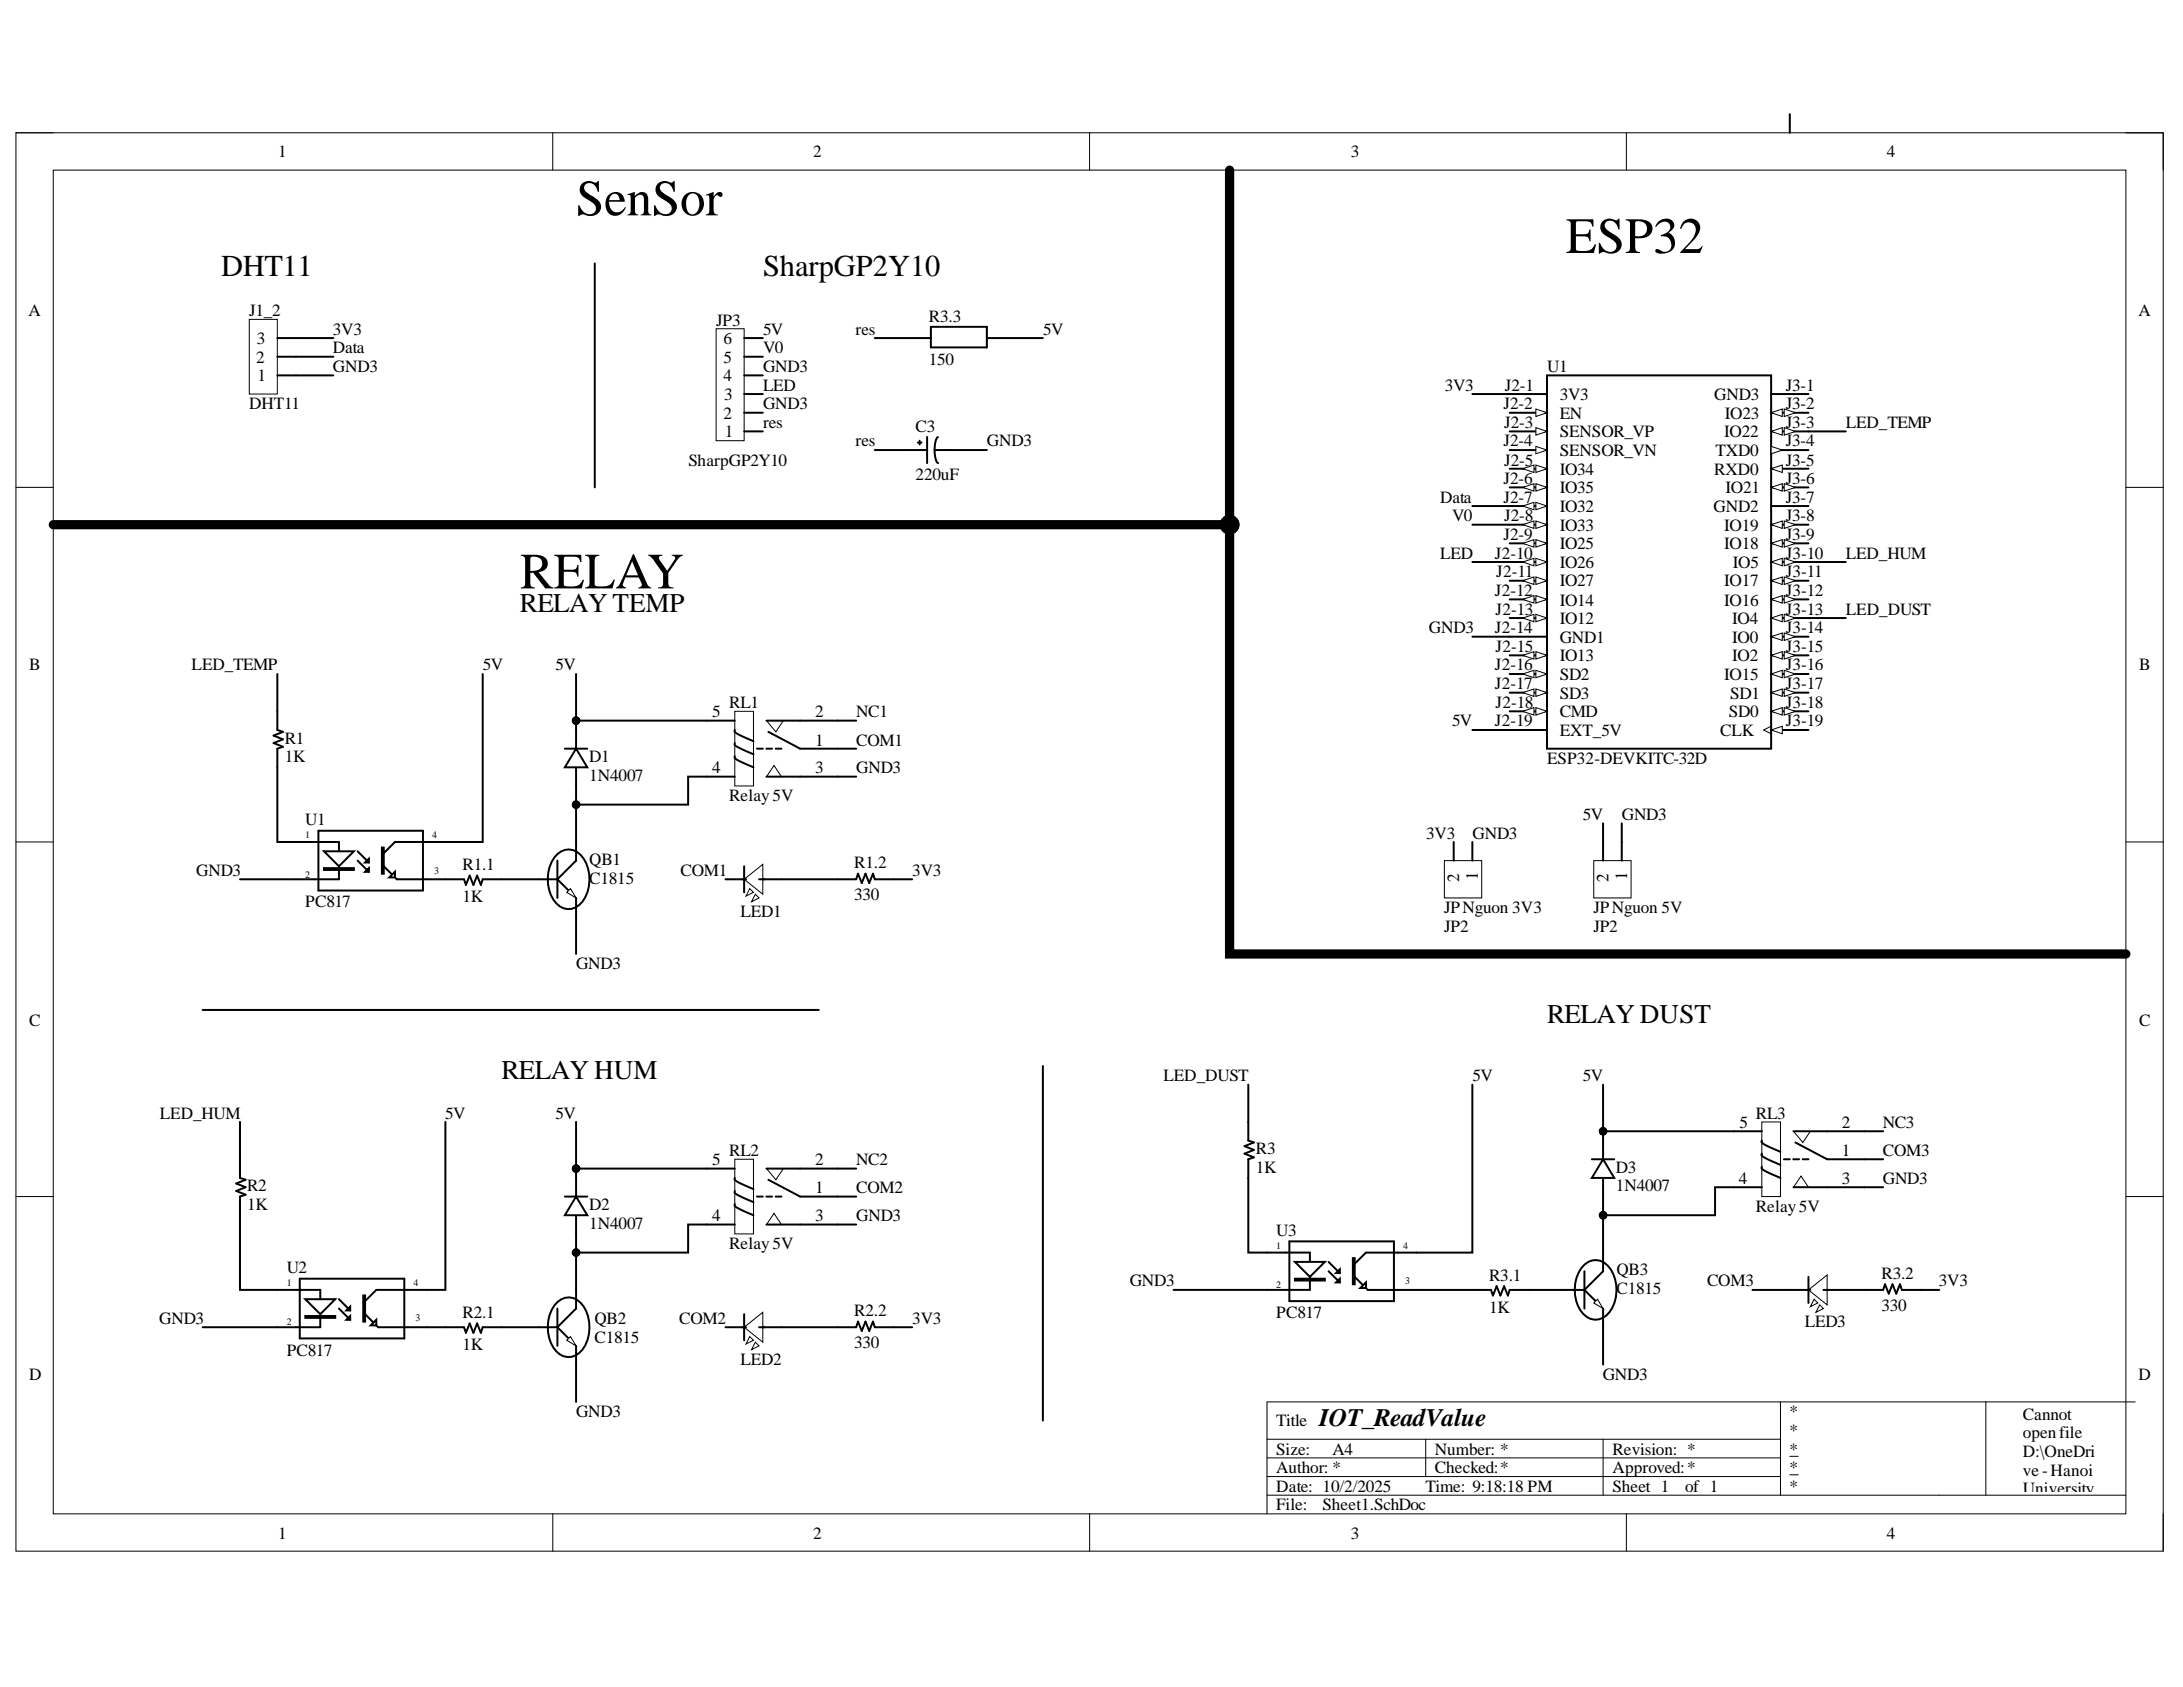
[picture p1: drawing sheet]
<svg xmlns="http://www.w3.org/2000/svg" width="279mm" height="216mm" viewBox="0 0 279 216" stroke-linecap="round" stroke-linejoin="round" font-family="sans-serif">
<defs><g id="words">
<g font-size="6.5">
<text x="73.7" y="27.6">SenSor</text>
<text x="200.4" y="32.4">ESP32</text>
<text x="66.5" y="75.3">RELAY</text>
</g>
<g font-size="3.9">
<text x="28.3" y="35.3">DHT11</text>
<text x="97.7" y="35.3">SharpGP2Y10</text>
</g>
<g font-size="3.5">
<text x="66.5" y="78.3">RELAY TEMP</text>
<text x="198" y="130.9">RELAY DUST</text>
<text x="64.2" y="138.1">RELAY HUM</text>
</g>
<text font-size="3.2" x="168.9" y="182.5">IOT_ReadValue</text>
<g font-size="2.2">
<text x="35.6" y="20.1">1</text>
<text x="104.1" y="20.1">2</text>
<text x="172.9" y="20.1">3</text>
<text x="241.5" y="20.1">4</text>
<text x="3.6" y="40.4">A</text>
<text x="31.9" y="40.4">J1_2</text>
<text x="91.7" y="41.7">JP3</text>
<text x="118.9" y="41.2">R3.3</text>
<text x="273.7" y="40.4">A</text>
<text x="32.8" y="46.4">2</text>
<text x="32.9" y="44">3</text>
<text x="42.6" y="42.9">3V3</text>
<text x="42.6" y="47.6">GND3</text>
<text x="42.6" y="45.2">Data</text>
<text x="92.6" y="46.4">5</text>
<text x="92.6" y="44">6</text>
<text x="97.7" y="47.6">GND3</text>
<text x="97.7" y="45.2">V0</text>
<text x="97.7" y="42.9">5V</text>
<text x="109.5" y="42.9">res</text>
<text x="118.9" y="46.7">150</text>
<text x="133.5" y="42.9">5V</text>
<text x="198" y="47.6">U1</text>
<text x="31.9" y="52.4">DHT11</text>
<text x="33" y="48.8">1</text>
<text x="92.6" y="53.6">2</text>
<text x="92.6" y="48.8">4</text>
<text x="92.7" y="51.2">3</text>
<text x="97.7" y="52.4">GND3</text>
<text x="97.7" y="50">LED</text>
<text x="184.9" y="50">3V3</text>
<text x="192.4" y="52.4">J2-2</text>
<text x="192.6" y="50">J2-1</text>
<text x="199.6" y="51.2">3V3</text>
<text x="199.6" y="53.6">EN</text>
<text x="219.4" y="51.2">GND3</text>
<text x="220.8" y="53.6">IO23</text>
<text x="228.5" y="50">J3-1</text>
<text x="228.5" y="52.4">J3-2</text>
<text x="88.1" y="59.6">SharpGP2Y10</text>
<text x="92.8" y="56">1</text>
<text x="97.7" y="54.8">res</text>
<text x="109.5" y="57.1">res</text>
<text x="117.2" y="55.3">C3</text>
<text x="126.3" y="57.1">GND3</text>
<text x="192.4" y="57.1">J2-4</text>
<text x="192.5" y="54.8">J2-3</text>
<text x="192.5" y="59.6">J2-5</text>
<text x="199.6" y="56">SENSOR_VP</text>
<text x="199.6" y="58.3">SENSOR_VN</text>
<text x="219.6" y="58.3">TXD0</text>
<text x="220.7" y="56">IO22</text>
<text x="228.5" y="54.8">J3-3</text>
<text x="228.5" y="57.1">J3-4</text>
<text x="228.5" y="59.6">J3-5</text>
<text x="236.2" y="54.8">LED_TEMP</text>
<text x="117.2" y="61.4">220uF</text>
<text x="184.3" y="64.3">Data</text>
<text x="192.4" y="62">J2-6</text>
<text x="192.4" y="64.3">J2-7</text>
<text x="199.6" y="60.8">IO34</text>
<text x="199.6" y="63.1">IO35</text>
<text x="199.6" y="65.5">IO32</text>
<text x="219.3" y="65.5">GND2</text>
<text x="219.4" y="60.8">RXD0</text>
<text x="220.9" y="63.1">IO21</text>
<text x="228.5" y="62">J3-6</text>
<text x="228.5" y="64.3">J3-7</text>
<text x="184.3" y="71.5">LED</text>
<text x="185.8" y="66.7">V0</text>
<text x="191.3" y="71.5">J2-10</text>
<text x="192.4" y="69.1">J2-9</text>
<text x="192.5" y="66.7">J2-8</text>
<text x="199.6" y="68">IO33</text>
<text x="199.6" y="70.3">IO25</text>
<text x="220.7" y="68">IO19</text>
<text x="220.7" y="70.3">IO18</text>
<text x="228.5" y="66.7">J3-8</text>
<text x="228.5" y="69.1">J3-9</text>
<text x="228.5" y="71.5">J3-10</text>
<text x="236.2" y="71.5">LED_HUM</text>
<text x="191.3" y="76.2">J2-12</text>
<text x="191.5" y="73.9">J2-11</text>
<text x="199.6" y="72.7">IO26</text>
<text x="199.6" y="75.1">IO27</text>
<text x="199.6" y="77.5">IO14</text>
<text x="220.7" y="75.1">IO17</text>
<text x="220.7" y="77.5">IO16</text>
<text x="221.8" y="72.7">IO5</text>
<text x="228.5" y="73.9">J3-11</text>
<text x="228.5" y="76.2">J3-12</text>
<text x="182.9" y="81.1">GND3</text>
<text x="191.3" y="81.1">J2-14</text>
<text x="191.4" y="78.7">J2-13</text>
<text x="191.4" y="83.4">J2-15</text>
<text x="199.6" y="79.9">IO12</text>
<text x="199.6" y="82.2">GND1</text>
<text x="221.7" y="79.9">IO4</text>
<text x="221.7" y="82.2">IO0</text>
<text x="228.5" y="78.7">J3-13</text>
<text x="228.5" y="81.1">J3-14</text>
<text x="228.5" y="83.4">J3-15</text>
<text x="236.2" y="78.7">LED_DUST</text>
<text x="3.7" y="85.8">B</text>
<text x="24.5" y="85.8">LED_TEMP</text>
<text x="61.8" y="85.8">5V</text>
<text x="71.1" y="85.8">5V</text>
<text x="191.3" y="85.8">J2-16</text>
<text x="191.3" y="88.2">J2-17</text>
<text x="199.6" y="84.6">IO13</text>
<text x="199.6" y="87.1">SD2</text>
<text x="199.6" y="89.4">SD3</text>
<text x="220.7" y="87.1">IO15</text>
<text x="221.4" y="89.4">SD1</text>
<text x="221.7" y="84.6">IO2</text>
<text x="228.5" y="85.8">J3-16</text>
<text x="228.5" y="88.2">J3-17</text>
<text x="273.8" y="85.8">B</text>
<text x="36.4" y="95.2">R1</text>
<text x="91.1" y="91.8">5</text>
<text x="93.3" y="90.6">RL1</text>
<text x="104.3" y="95.4">1</text>
<text x="104.3" y="91.8">2</text>
<text x="109.6" y="91.8">NC1</text>
<text x="109.6" y="95.4">COM1</text>
<text x="185.8" y="93">5V</text>
<text x="191.3" y="93">J2-19</text>
<text x="191.4" y="90.6">J2-18</text>
<text x="199.6" y="91.8">CMD</text>
<text x="199.6" y="94.1">EXT_5V</text>
<text x="220.2" y="94.1">CLK</text>
<text x="221.3" y="91.8">SD0</text>
<text x="228.5" y="90.6">J3-18</text>
<text x="228.5" y="93">J3-19</text>
<text x="36.4" y="97.5">1K</text>
<text x="75.4" y="97.5">D1</text>
<text x="75.4" y="99.9">1N4007</text>
<text x="91.1" y="99">4</text>
<text x="104.3" y="99">3</text>
<text x="109.6" y="99">GND3</text>
<text x="198" y="97.8">ESP32-DEVKITC-32D</text>
<text x="39.1" y="105.6">U1</text>
<text x="93.3" y="102.5">Relay5V</text>
<text x="182.5" y="107.3">3V3</text>
<text x="188.5" y="107.3">GND3</text>
<text x="202.6" y="105">5V</text>
<text x="207.6" y="105">GND3</text>
<text x="25.1" y="112.1">GND3</text>
<text x="59.2" y="111.4">R1.1</text>
<text x="75.4" y="110.7">QB1</text>
<text x="75.4" y="113.1">C1815</text>
<text x="87.1" y="112.1">COM1</text>
<text x="109.3" y="111.1">R1.2</text>
<text x="116.8" y="112.1">3V3</text>
<text x="186.8" y="112.8" transform="rotate(-90 186.8 112.8)">2</text>
<text x="189.1" y="112.7" transform="rotate(-90 189.1 112.7)">1</text>
<text x="205.9" y="112.8" transform="rotate(-90 205.9 112.8)">2</text>
<text x="208.3" y="112.7" transform="rotate(-90 208.3 112.7)">1</text>
<text x="39.1" y="116.1">PC817</text>
<text x="59.2" y="115.4">1K</text>
<text x="94.8" y="117.4">LED1</text>
<text x="109.3" y="115.2">330</text>
<text x="184.8" y="116.9">JPNguon 3V3</text>
<text x="184.8" y="119.2">JP2</text>
<text x="203.9" y="116.9">JPNguon 5V</text>
<text x="203.9" y="119.2">JP2</text>
<text x="73.7" y="124.1">GND3</text>
<text x="3.7" y="131.2">C</text>
<text x="273.8" y="131.2">C</text>
<text x="20.5" y="143.2">LED_HUM</text>
<text x="57" y="143.2">5V</text>
<text x="71.1" y="143.2">5V</text>
<text x="148.9" y="138.3">LED_DUST</text>
<text x="188.5" y="138.3">5V</text>
<text x="202.6" y="138.3">5V</text>
<text x="224.7" y="143.2">RL3</text>
<text x="91.1" y="149.1">5</text>
<text x="93.3" y="147.9">RL2</text>
<text x="104.3" y="149.1">2</text>
<text x="109.6" y="149.1">NC2</text>
<text x="160.7" y="147.7">R3</text>
<text x="222.6" y="144.3">5</text>
<text x="235.7" y="147.9">1</text>
<text x="235.7" y="144.3">2</text>
<text x="241" y="144.3">NC3</text>
<text x="241" y="147.9">COM3</text>
<text x="31.6" y="152.5">R2</text>
<text x="31.6" y="154.8">1K</text>
<text x="75.4" y="154.8">D2</text>
<text x="104.3" y="152.7">1</text>
<text x="109.6" y="152.7">COM2</text>
<text x="160.7" y="150.1">1K</text>
<text x="206.8" y="150.1">D3</text>
<text x="206.8" y="152.5">1N4007</text>
<text x="222.5" y="151.5">4</text>
<text x="224.7" y="155.1">Relay5V</text>
<text x="235.7" y="151.5">3</text>
<text x="241" y="151.5">GND3</text>
<text x="75.4" y="157.3">1N4007</text>
<text x="91.1" y="156.3">4</text>
<text x="93.3" y="159.9">Relay5V</text>
<text x="104.3" y="156.3">3</text>
<text x="109.6" y="156.3">GND3</text>
<text x="163.4" y="158.2">U3</text>
<text x="36.7" y="162.9">U2</text>
<text x="144.6" y="164.6">GND3</text>
<text x="190.6" y="164">R3.1</text>
<text x="206.9" y="163.2">QB3</text>
<text x="206.9" y="165.6">C1815</text>
<text x="218.5" y="164.6">COM3</text>
<text x="240.8" y="163.7">R3.2</text>
<text x="240.8" y="167.8">330</text>
<text x="248.2" y="164.6">3V3</text>
<text x="20.4" y="169.4">GND3</text>
<text x="36.7" y="173.5">PC817</text>
<text x="59.2" y="168.7">R2.1</text>
<text x="59.2" y="172.7">1K</text>
<text x="76.1" y="169.4">QB2</text>
<text x="76.1" y="171.8">C1815</text>
<text x="86.9" y="169.4">COM2</text>
<text x="109.3" y="168.4">R2.2</text>
<text x="109.3" y="172.5">330</text>
<text x="116.8" y="169.4">3V3</text>
<text x="163.4" y="168.7">PC817</text>
<text x="190.6" y="168">1K</text>
<text x="231" y="169.9">LED3</text>
<text x="3.7" y="176.6">D</text>
<text x="94.8" y="174.7">LED2</text>
<text x="205.1" y="176.6">GND3</text>
<text x="273.7" y="176.6">D</text>
<text x="73.7" y="181.4">GND3</text>
<text x="163.4" y="182.5">Title</text>
<text x="229.1" y="181.4">*</text>
<text x="229.1" y="183.7">*</text>
<text x="258.9" y="181.7">Cannot</text>
<text x="258.9" y="184.1">openfile</text>
<text x="163.4" y="186.2">Size:</text>
<text x="163.4" y="190.9">Date: 10/2/2025</text>
<text x="163.4" y="188.5">Author: *</text>
<text x="170.5" y="186.2">A4</text>
<text x="182.5" y="190.9">Time: 9:18:18 PM</text>
<text x="183.6" y="186.2">Number: *</text>
<text x="183.6" y="188.5">Checked:*</text>
<text x="206.4" y="186.2">Revision: *</text>
<text x="206.4" y="190.9">Sheet 1</text>
<text x="206.4" y="188.5">Approved:*</text>
<text x="215.7" y="190.9">of 1</text>
<text x="229.1" y="188.5">*</text>
<text x="229.1" y="190.9">*</text>
<text x="229.1" y="186.2">*</text>
<text x="258.9" y="186.4">D:\OneDri</text>
<text x="258.9" y="188.9">ve-Hanoi</text>
<text x="258.9" y="191.2">University</text>
<text x="35.6" y="196.9">1</text>
<text x="104.1" y="196.9">2</text>
<text x="163.4" y="193.3">File:</text>
<text x="169.3" y="193.3">Sheet1.SchDoc</text>
<text x="172.9" y="196.9">3</text>
<text x="241.5" y="196.9">4</text>
<text x="258.9" y="193.6">ofScience</text>
<text x="258.9" y="198.4">Technolog</text>
</g>
<g font-size="1.3">
<text x="39.1" y="107.2">1</text>
<text x="55.3" y="107.2">4</text>
<text x="39.1" y="112.3">2</text>
<text x="55.6" y="111.8">3</text>
<text x="163.4" y="159.8">1</text>
<text x="179.6" y="159.8">4</text>
<text x="36.7" y="164.6">1</text>
<text x="52.9" y="164.6">4</text>
<text x="163.4" y="164.8">2</text>
<text x="179.8" y="164.4">3</text>
<text x="36.7" y="169.6">2</text>
<text x="53.2" y="169.1">3</text>
</g>
</g></defs>
<path d="M2 17h274.9v181.5h-274.9z" fill="none" stroke="#000" stroke-width=".13"/>
<path d="M6.8 21.8h265.3v171.9h-265.3z" fill-rule="evenodd" fill="#fff"/>
<g fill="none" stroke="#000" stroke-width=".13">
<path d="M2 17h4.8M70.7 17v4.8M139.5 17v4.8M208.2 17v4.8M272.1 17h4.8v4.8M6.8 21.8h265.3v171.9h-265.3zM2 62.4h4.8M272.1 62.4h4.8M2 107.8h4.8M272.1 107.8h4.8M2 153.1h4.8M272.1 153.1h4.8"/>
<path d="M227.9 179.4v12M254.2 179.4v12M273.3 179.4h-111.1v14.3M70.7 193.7v4.8M139.5 193.7v4.8M162.2 184.2h65.7M162.2 191.4h109.9M162.2 189h65.7M162.2 186.6h65.7M182.5 184.2v4.8M205.2 184.2v7.2M208.2 193.7v4.8"/>
<path d="M229.1 188.7h1.1M229.1 186.4h1.1M276.9 193.7v4.8"/>
</g>
<path d="M198 48h28.7v47.8h-28.7z" fill-rule="evenodd" fill="#fff"/>
<path d="M193.2 50.4h4.8M193.2 52.8h4.8M198 48h28.7v47.8h-28.7z" fill="none" stroke="#000" stroke-width=".25"/>
<path d="M196.6 52.3l1.4 .5-1.4 .5z" fill="#fff"/>
<path d="M196.6 52.3l1.4 .5-1.4 .5z" fill="none" stroke="#000" stroke-width=".13"/>
<path d="M193.2 55.2h4.8" fill="none" stroke="#000" stroke-width=".25"/>
<path d="M196.6 54.7l1.4 .5-1.4 .5z" fill="#fff"/>
<path d="M196.6 54.7l1.4 .5-1.4 .5z" fill="none" stroke="#000" stroke-width=".13"/>
<path d="M193.2 57.6h4.8" fill="none" stroke="#000" stroke-width=".25"/>
<path d="M196.6 57.1l1.4 .5-1.4 .5z" fill="#fff"/>
<path d="M196.6 57.1l1.4 .5-1.4 .5z" fill="none" stroke="#000" stroke-width=".13"/>
<path d="M193.2 60h4.8" fill="none" stroke="#000" stroke-width=".25"/>
<path d="M196.6 59.5l1.4 .5-1.4 .5z" fill="#fff"/>
<path d="M196.6 59.5l1.4 .5-1.4 .5z" fill="none" stroke="#000" stroke-width=".13"/>
<path d="M194.9 60l1.4-.5v1z" fill="#fff"/>
<path d="M194.9 60l1.4-.5v1z" fill="none" stroke="#000" stroke-width=".13"/>
<path d="M193.2 62.4h4.8" fill="none" stroke="#000" stroke-width=".25"/>
<path d="M196.6 61.9l1.4 .5-1.4 .5z" fill="#fff"/>
<path d="M196.6 61.9l1.4 .5-1.4 .5z" fill="none" stroke="#000" stroke-width=".13"/>
<path d="M194.9 62.4l1.4-.5v1z" fill="#fff"/>
<path d="M194.9 62.4l1.4-.5v1z" fill="none" stroke="#000" stroke-width=".13"/>
<path d="M193.2 64.8h4.8" fill="none" stroke="#000" stroke-width=".25"/>
<path d="M196.6 64.3l1.4 .5-1.4 .4z" fill="#fff"/>
<path d="M196.6 64.3l1.4 .5-1.4 .4z" fill="none" stroke="#000" stroke-width=".13"/>
<path d="M194.9 64.8l1.4-.5v.9z" fill="#fff"/>
<path d="M194.9 64.8l1.4-.5v.9z" fill="none" stroke="#000" stroke-width=".13"/>
<path d="M193.2 67.1h4.8" fill="none" stroke="#000" stroke-width=".25"/>
<path d="M196.6 66.7l1.4 .4-1.4 .5z" fill="#fff"/>
<path d="M196.6 66.7l1.4 .4-1.4 .5z" fill="none" stroke="#000" stroke-width=".13"/>
<path d="M194.9 67.1l1.4-.4v.9z" fill="#fff"/>
<path d="M194.9 67.1l1.4-.4v.9z" fill="none" stroke="#000" stroke-width=".13"/>
<path d="M193.2 69.5h4.8" fill="none" stroke="#000" stroke-width=".25"/>
<path d="M196.6 69.1l1.4 .4-1.4 .5z" fill="#fff"/>
<path d="M196.6 69.1l1.4 .4-1.4 .5z" fill="none" stroke="#000" stroke-width=".13"/>
<path d="M194.9 69.5l1.4-.4v.9z" fill="#fff"/>
<path d="M194.9 69.5l1.4-.4v.9z" fill="none" stroke="#000" stroke-width=".13"/>
<path d="M193.2 71.9h4.8" fill="none" stroke="#000" stroke-width=".25"/>
<path d="M196.6 71.4l1.4 .5-1.4 .5z" fill="#fff"/>
<path d="M196.6 71.4l1.4 .5-1.4 .5z" fill="none" stroke="#000" stroke-width=".13"/>
<path d="M194.9 71.9l1.4-.5v1z" fill="#fff"/>
<path d="M194.9 71.9l1.4-.5v1z" fill="none" stroke="#000" stroke-width=".13"/>
<path d="M193.2 74.3h4.8" fill="none" stroke="#000" stroke-width=".25"/>
<path d="M196.6 73.8l1.4 .5-1.4 .5z" fill="#fff"/>
<path d="M196.6 73.8l1.4 .5-1.4 .5z" fill="none" stroke="#000" stroke-width=".13"/>
<path d="M194.9 74.3l1.4-.5v1z" fill="#fff"/>
<path d="M194.9 74.3l1.4-.5v1z" fill="none" stroke="#000" stroke-width=".13"/>
<path d="M193.2 76.7h4.8" fill="none" stroke="#000" stroke-width=".25"/>
<path d="M196.6 76.2l1.4 .5-1.4 .5z" fill="#fff"/>
<path d="M196.6 76.2l1.4 .5-1.4 .5z" fill="none" stroke="#000" stroke-width=".13"/>
<path d="M194.9 76.7l1.4-.5v1z" fill="#fff"/>
<path d="M194.9 76.7l1.4-.5v1z" fill="none" stroke="#000" stroke-width=".13"/>
<path d="M193.2 79.1h4.8" fill="none" stroke="#000" stroke-width=".25"/>
<path d="M196.6 78.6l1.4 .5-1.4 .5z" fill="#fff"/>
<path d="M196.6 78.6l1.4 .5-1.4 .5z" fill="none" stroke="#000" stroke-width=".13"/>
<path d="M194.9 79.1l1.4-.5v1z" fill="#fff"/>
<path d="M194.9 79.1l1.4-.5v1z" fill="none" stroke="#000" stroke-width=".13"/>
<path d="M193.2 81.5h4.8M193.2 83.9h4.8" fill="none" stroke="#000" stroke-width=".25"/>
<path d="M196.6 83.4l1.4 .5-1.4 .4z" fill="#fff"/>
<path d="M196.6 83.4l1.4 .5-1.4 .4z" fill="none" stroke="#000" stroke-width=".13"/>
<path d="M194.9 83.9l1.4-.5v.9z" fill="#fff"/>
<path d="M194.9 83.9l1.4-.5v.9z" fill="none" stroke="#000" stroke-width=".13"/>
<path d="M193.2 86.3h4.8" fill="none" stroke="#000" stroke-width=".25"/>
<path d="M196.6 85.8l1.4 .5-1.4 .4z" fill="#fff"/>
<path d="M196.6 85.8l1.4 .5-1.4 .4z" fill="none" stroke="#000" stroke-width=".13"/>
<path d="M194.9 86.3l1.4-.5v.9z" fill="#fff"/>
<path d="M194.9 86.3l1.4-.5v.9z" fill="none" stroke="#000" stroke-width=".13"/>
<path d="M193.2 88.6h4.8" fill="none" stroke="#000" stroke-width=".25"/>
<path d="M196.6 88.2l1.4 .4-1.4 .5z" fill="#fff"/>
<path d="M196.6 88.2l1.4 .4-1.4 .5z" fill="none" stroke="#000" stroke-width=".13"/>
<path d="M194.9 88.6l1.4-.4v.9z" fill="#fff"/>
<path d="M194.9 88.6l1.4-.4v.9z" fill="none" stroke="#000" stroke-width=".13"/>
<path d="M193.2 91h4.8" fill="none" stroke="#000" stroke-width=".25"/>
<path d="M196.6 90.6l1.4 .4-1.4 .5z" fill="#fff"/>
<path d="M196.6 90.6l1.4 .4-1.4 .5z" fill="none" stroke="#000" stroke-width=".13"/>
<path d="M194.9 91l1.4-.4v.9z" fill="#fff"/>
<path d="M194.9 91l1.4-.4v.9z" fill="none" stroke="#000" stroke-width=".13"/>
<path d="M226.7 50.4h4.8M226.7 52.8h4.8M193.2 93.4h4.8" fill="none" stroke="#000" stroke-width=".25"/>
<path d="M226.7 52.8l1.4-.5v1z" fill="#fff"/>
<path d="M226.7 52.8l1.4-.5v1z" fill="none" stroke="#000" stroke-width=".13"/>
<path d="M228.4 52.3l1.4 .5-1.4 .5z" fill="#fff"/>
<path d="M228.4 52.3l1.4 .5-1.4 .5z" fill="none" stroke="#000" stroke-width=".13"/>
<path d="M226.7 55.2h4.8" fill="none" stroke="#000" stroke-width=".25"/>
<path d="M226.7 55.2l1.4-.5v1z" fill="#fff"/>
<path d="M226.7 55.2l1.4-.5v1z" fill="none" stroke="#000" stroke-width=".13"/>
<path d="M228.4 54.7l1.4 .5-1.4 .5z" fill="#fff"/>
<path d="M228.4 54.7l1.4 .5-1.4 .5z" fill="none" stroke="#000" stroke-width=".13"/>
<path d="M226.7 57.6h4.8" fill="none" stroke="#000" stroke-width=".25"/>
<path d="M226.7 57.1l1.4 .5-1.4 .5z" fill="#fff"/>
<path d="M226.7 57.1l1.4 .5-1.4 .5z" fill="none" stroke="#000" stroke-width=".13"/>
<path d="M226.7 60h4.8" fill="none" stroke="#000" stroke-width=".25"/>
<path d="M226.7 60l1.4-.5v1z" fill="#fff"/>
<path d="M226.7 60l1.4-.5v1z" fill="none" stroke="#000" stroke-width=".13"/>
<path d="M226.7 62.4h4.8" fill="none" stroke="#000" stroke-width=".25"/>
<path d="M226.7 62.4l1.4-.5v1z" fill="#fff"/>
<path d="M226.7 62.4l1.4-.5v1z" fill="none" stroke="#000" stroke-width=".13"/>
<path d="M228.4 61.9l1.4 .5-1.4 .5z" fill="#fff"/>
<path d="M228.4 61.9l1.4 .5-1.4 .5z" fill="none" stroke="#000" stroke-width=".13"/>
<path d="M226.7 64.8h4.8M226.7 67.1h4.8" fill="none" stroke="#000" stroke-width=".25"/>
<path d="M226.7 67.1l1.4-.4v.9z" fill="#fff"/>
<path d="M226.7 67.1l1.4-.4v.9z" fill="none" stroke="#000" stroke-width=".13"/>
<path d="M228.4 66.7l1.4 .4-1.4 .5z" fill="#fff"/>
<path d="M228.4 66.7l1.4 .4-1.4 .5z" fill="none" stroke="#000" stroke-width=".13"/>
<path d="M226.7 69.5h4.8" fill="none" stroke="#000" stroke-width=".25"/>
<path d="M226.7 69.5l1.4-.4v.9z" fill="#fff"/>
<path d="M226.7 69.5l1.4-.4v.9z" fill="none" stroke="#000" stroke-width=".13"/>
<path d="M228.4 69.1l1.4 .4-1.4 .5z" fill="#fff"/>
<path d="M228.4 69.1l1.4 .4-1.4 .5z" fill="none" stroke="#000" stroke-width=".13"/>
<path d="M226.7 71.9h4.8" fill="none" stroke="#000" stroke-width=".25"/>
<path d="M226.7 71.9l1.4-.5v1z" fill="#fff"/>
<path d="M226.7 71.9l1.4-.5v1z" fill="none" stroke="#000" stroke-width=".13"/>
<path d="M228.4 71.4l1.4 .5-1.4 .5z" fill="#fff"/>
<path d="M228.4 71.4l1.4 .5-1.4 .5z" fill="none" stroke="#000" stroke-width=".13"/>
<path d="M226.7 74.3h4.8" fill="none" stroke="#000" stroke-width=".25"/>
<path d="M226.7 74.3l1.4-.5v1z" fill="#fff"/>
<path d="M226.7 74.3l1.4-.5v1z" fill="none" stroke="#000" stroke-width=".13"/>
<path d="M228.4 73.8l1.4 .5-1.4 .5z" fill="#fff"/>
<path d="M228.4 73.8l1.4 .5-1.4 .5z" fill="none" stroke="#000" stroke-width=".13"/>
<path d="M226.7 76.7h4.8" fill="none" stroke="#000" stroke-width=".25"/>
<path d="M226.7 76.7l1.4-.5v1z" fill="#fff"/>
<path d="M226.7 76.7l1.4-.5v1z" fill="none" stroke="#000" stroke-width=".13"/>
<path d="M228.4 76.2l1.4 .5-1.4 .5z" fill="#fff"/>
<path d="M228.4 76.2l1.4 .5-1.4 .5z" fill="none" stroke="#000" stroke-width=".13"/>
<path d="M226.7 79.1h4.8" fill="none" stroke="#000" stroke-width=".25"/>
<path d="M226.7 79.1l1.4-.5v1z" fill="#fff"/>
<path d="M226.7 79.1l1.4-.5v1z" fill="none" stroke="#000" stroke-width=".13"/>
<path d="M228.4 78.6l1.4 .5-1.4 .5z" fill="#fff"/>
<path d="M228.4 78.6l1.4 .5-1.4 .5z" fill="none" stroke="#000" stroke-width=".13"/>
<path d="M226.7 81.5h4.8" fill="none" stroke="#000" stroke-width=".25"/>
<path d="M226.7 81.5l1.4-.5v1z" fill="#fff"/>
<path d="M226.7 81.5l1.4-.5v1z" fill="none" stroke="#000" stroke-width=".13"/>
<path d="M228.4 81l1.4 .5-1.4 .5z" fill="#fff"/>
<path d="M228.4 81l1.4 .5-1.4 .5z" fill="none" stroke="#000" stroke-width=".13"/>
<path d="M226.7 83.9h4.8" fill="none" stroke="#000" stroke-width=".25"/>
<path d="M226.7 83.9l1.4-.5v.9z" fill="#fff"/>
<path d="M226.7 83.9l1.4-.5v.9z" fill="none" stroke="#000" stroke-width=".13"/>
<path d="M228.4 83.4l1.4 .5-1.4 .4z" fill="#fff"/>
<path d="M228.4 83.4l1.4 .5-1.4 .4z" fill="none" stroke="#000" stroke-width=".13"/>
<path d="M226.7 86.3h4.8" fill="none" stroke="#000" stroke-width=".25"/>
<path d="M226.7 86.3l1.4-.5v.9z" fill="#fff"/>
<path d="M226.7 86.3l1.4-.5v.9z" fill="none" stroke="#000" stroke-width=".13"/>
<path d="M228.4 85.8l1.4 .5-1.4 .4z" fill="#fff"/>
<path d="M228.4 85.8l1.4 .5-1.4 .4z" fill="none" stroke="#000" stroke-width=".13"/>
<path d="M226.7 88.6h4.8" fill="none" stroke="#000" stroke-width=".25"/>
<path d="M226.7 88.6l1.4-.4v.9z" fill="#fff"/>
<path d="M226.7 88.6l1.4-.4v.9z" fill="none" stroke="#000" stroke-width=".13"/>
<path d="M228.4 88.2l1.4 .4-1.4 .5z" fill="#fff"/>
<path d="M228.4 88.2l1.4 .4-1.4 .5z" fill="none" stroke="#000" stroke-width=".13"/>
<path d="M226.7 91h4.8" fill="none" stroke="#000" stroke-width=".25"/>
<path d="M226.7 91l1.4-.4v.9z" fill="#fff"/>
<path d="M226.7 91l1.4-.4v.9z" fill="none" stroke="#000" stroke-width=".13"/>
<path d="M228.4 90.6l1.4 .4-1.4 .5z" fill="#fff"/>
<path d="M228.4 90.6l1.4 .4-1.4 .5z" fill="none" stroke="#000" stroke-width=".13"/>
<path d="M226.7 93.4h4.8" fill="none" stroke="#000" stroke-width=".25"/>
<path d="M226.7 93.4l1.4-.5v1z" fill="#fff"/>
<path d="M226.7 93.4l1.4-.5v1zM226.7 92.9l-1 .5 1 .5" fill="none" stroke="#000" stroke-width=".13"/>
<path d="M31.9 40.9h3.6v9.5h-3.6z" fill-rule="evenodd" fill="#fff"/>
<path d="M31.9 40.9h3.6v9.5h-3.6z" fill="none" stroke="#000" stroke-width=".13"/>
<path d="M35.5 48h2.4M35.5 45.7h2.4M35.5 43.3h2.4M116.8 43.3h2.3M116.8 57.6h1.9M117.5 56.6h.4M117.7 56.4v.5M118.7 55.9v3.4M119.1 41.8h7.2v2.7h-7.2zM119.6 57.6h1.9M120 55.9a3.3 3.3 0 0 0-.2 2.9l.3 .5M126.3 43.3h2.4" fill="none" stroke="#000" stroke-width=".25"/>
<path d="M91.7 42.1h3.5v14.3h-3.5z" fill-rule="evenodd" fill="#fff"/>
<path d="M91.7 42.1h3.5v14.3h-3.5z" fill="none" stroke="#000" stroke-width=".13"/>
<path d="M95.2 55.2h2.4M95.2 52.8h2.4M95.2 50.4h2.4M95.2 48h2.4M95.2 45.7h2.4M95.2 43.3h2.4M35.5 91v2.4l.7 .3-1.2 .4 1.2 .5-1.2 .5 1.2 .5-.7 .2v2.4M71.3 110.1v4.8M73.7 110.1l-2.4 2.4 2 1.9" fill="none" stroke="#000" stroke-width=".25"/>
<path d="M72.5 114.2l.5-.5 .7 1.2z" fill="#fff"/>
<path d="M72.5 114.2l.5-.5 .7 1.2z" fill="none" stroke="#000" stroke-width=".13"/>
<path d="M73.7 93.4v2.4M73.7 98.2v2.4M69 112.5h2.3M73.7 107.8v2.3M73.7 114.9v2.4M75.3 113.7a4.8 4.8 0 0 0-1.2-4.5 2.13 2.13 0 0 0-3.3 .8 4.9 4.9 0 0 0 .6 5.8 2.09 2.09 0 0 0 3.2-.5l.4-.7 .3-.7" fill="none" stroke="#000" stroke-width=".25"/>
<path d="M73.7 95.8l1.5 2.4h-2.9z" fill="#fff"/>
<path d="M72.3 95.8h2.9M73.7 95.8l1.5 2.4h-2.9z" fill="none" stroke="#000" stroke-width=".25"/>
<path d="M94 91h2.4v9.6h-2.4z" fill-rule="evenodd" fill="#fff"/>
<path d="M94 91h2.4v9.6h-2.4z" fill="none" stroke="#000" stroke-width=".13"/>
<path d="M90.5 92.2h3.5M90.5 99.4h3.5M94 95.1a.33 .33 0 0 0 .3 .5l2.1 .9M94 96.8a.32 .32 0 0 0 .3 .4l2.1 1M94 93.4a.32 .32 0 0 0 .3 .5l2.1 1M102.4 95.8h4.8M102.4 92.2h4.8M102.4 99.4h4.8" fill="none" stroke="#000" stroke-width=".25"/>
<path d="M98.1 92.2h2.2l-1 1.5z" fill="#fff"/>
<path d="M98.1 92.2h2.2l-1 1.5z" fill="none" stroke="#000" stroke-width=".13"/>
<path d="M99.1 98l.9 1.4h-1.9z" fill="#fff"/>
<path d="M99.1 98l.9 1.4h-1.9z" fill="none" stroke="#000" stroke-width=".13"/>
<path d="M96.9 95.8h.7M98.1 95.8h.7M98.1 99.4h4.3M98.1 92.2h4.3M98.3 93.7l4.1 2.1M99.3 95.8h.7M57 112.5h2.4l.2 .7 .5-1.1 .5 1.1 .5-1.1 .4 1.1 .3-.7h2.4" fill="none" stroke="#000" stroke-width=".25"/>
<path d="M96.7 114.4l.5 .5-1 .5z" fill="#fff"/>
<path d="M96.7 114.4l.5 .5-1 .5z" fill="none" stroke="#000" stroke-width=".13"/>
<path d="M96 113.7l.4 .5-.9 .5z" fill="#fff"/>
<path d="M96 113.7l.4 .5-.9 .5z" fill="none" stroke="#000" stroke-width=".13"/>
<path d="M95.2 112.5l2.4-1.9v3.8z" fill="#fff"/>
<path d="M95.2 112.5l2.4-1.9v3.8z" fill="none" stroke="#000" stroke-width=".13"/>
<path d="M92.8 112.5h2.7M95.2 110.9v3.3M97.2 112.5h2.8M107.2 112.5h2.4l.2-.7 .5 1.2 .5-1.2 .5 1.2 .4-1.2 .3 .7h2.4M159.8 143.6v2.4l.7 .2-1.2 .5 1.2 .5-1.2 .4 1.2 .5-.7 .3v2.3M202.8 162.7v4.8M205.2 162.7l-2.4 2.4 1.9 1.9" fill="none" stroke="#000" stroke-width=".25"/>
<path d="M204 166.8l.5-.5 .7 1.2z" fill="#fff"/>
<path d="M204 166.8l.5-.5 .7 1.2z" fill="none" stroke="#000" stroke-width=".13"/>
<path d="M205.2 146v2.4M205.2 150.7v2.4M200.4 165.1h2.4M205.2 160.3v2.4M205.2 167.5v2.4M206.8 166.3a4.8 4.8 0 0 0-1.2-4.5 2.13 2.13 0 0 0-3.4 .8 4.9 4.9 0 0 0 .7 5.8 2.09 2.09 0 0 0 3.2-.6l.3-.6 .3-.8" fill="none" stroke="#000" stroke-width=".25"/>
<path d="M205.2 148.4l1.4 2.3h-2.9z" fill="#fff"/>
<path d="M203.7 148.4h2.9M205.2 148.4l1.4 2.3h-2.9z" fill="none" stroke="#000" stroke-width=".25"/>
<path d="M225.5 143.6h2.4v9.5h-2.4z" fill-rule="evenodd" fill="#fff"/>
<path d="M225.5 143.6h2.4v9.5h-2.4z" fill="none" stroke="#000" stroke-width=".13"/>
<path d="M221.9 144.8h3.6M221.9 151.9h3.6M225.5 147.6v.1a.33 .33 0 0 0 .3 .4l2.1 1M225.5 149.3a.32 .32 0 0 0 .3 .5l2.1 .9M225.5 146a.33 .33 0 0 0 .3 .4l2.1 1M233.9 148.4h4.7M233.9 144.8h4.7M233.9 151.9h4.7" fill="none" stroke="#000" stroke-width=".25"/>
<path d="M229.6 144.8h2.1l-1 1.4z" fill="#fff"/>
<path d="M229.6 144.8h2.1l-1 1.4z" fill="none" stroke="#000" stroke-width=".13"/>
<path d="M230.5 150.5l1 1.4h-1.9z" fill="#fff"/>
<path d="M230.5 150.5l1 1.4h-1.9z" fill="none" stroke="#000" stroke-width=".13"/>
<path d="M228.3 148.4h.8M229.5 148.4h.8M229.6 151.9h4.3M229.6 144.8h4.3M229.8 146.2l4.1 2.2M230.7 148.4h.8M188.4 165.1h2.4l.3 .7 .5-1.2 .4 1.2 .5-1.2 .5 1.2 .2-.7h2.4" fill="none" stroke="#000" stroke-width=".25"/>
<path d="M232.9 167l.5 .5-1 .4z" fill="#fff"/>
<path d="M232.9 167l.5 .5-1 .4z" fill="none" stroke="#000" stroke-width=".13"/>
<path d="M232.2 166.3l.5 .5-1 .4z" fill="#fff"/>
<path d="M232.2 166.3l.5 .5-1 .4z" fill="none" stroke="#000" stroke-width=".13"/>
<path d="M231.5 165.1l2.4-1.9v3.8z" fill="#fff"/>
<path d="M231.5 165.1l2.4-1.9v3.8z" fill="none" stroke="#000" stroke-width=".13"/>
<path d="M30.7 148.4v2.3l.7 .3-1.2 .5 1.2 .4-1.2 .5 1.2 .5-.7 .2v2.4M71.3 167.5v4.7M73.7 167.5l-2.4 2.4 2 1.9M229.1 165.1h2.6M231.5 163.4v3.4M233.4 165.1h2.8M238.6 165.1h2.4l.3-.7 .4 1.2 .5-1.2 .5 1.2 .5-1.2 .2 .7h2.4" fill="none" stroke="#000" stroke-width=".25"/>
<path d="M72.5 171.5l.5-.4 .7 1.1z" fill="#fff"/>
<path d="M72.5 171.5l.5-.4 .7 1.1z" fill="none" stroke="#000" stroke-width=".13"/>
<path d="M73.7 150.7v2.4M73.7 155.5v2.4M69 169.9h2.3M73.7 165.1v2.4M73.7 172.2v2.4M75.3 171.1a4.8 4.8 0 0 0-1.2-4.5 2.13 2.13 0 0 0-3.3 .7 4.9 4.9 0 0 0 .6 5.9 2.1 2.1 0 0 0 3.2-.6l.4-.6 .3-.8" fill="none" stroke="#000" stroke-width=".25"/>
<path d="M73.7 153.1l1.5 2.4h-2.9z" fill="#fff"/>
<path d="M72.3 153.1h2.9M73.7 153.1l1.5 2.4h-2.9z" fill="none" stroke="#000" stroke-width=".25"/>
<path d="M94 148.4h2.4v9.5h-2.4z" fill-rule="evenodd" fill="#fff"/>
<path d="M94 148.4h2.4v9.5h-2.4z" fill="none" stroke="#000" stroke-width=".13"/>
<path d="M90.5 149.6h3.5M90.5 156.7h3.5M94 152.4a.32 .32 0 0 0 .3 .5l2.1 1M94 154.1a.33 .33 0 0 0 .3 .5l2.1 .9M94 150.7v.1a.32 .32 0 0 0 .3 .4l2.1 1M102.4 153.1h4.8M102.4 149.6h4.8M102.4 156.7h4.8" fill="none" stroke="#000" stroke-width=".25"/>
<path d="M98.1 149.6h2.2l-1 1.4z" fill="#fff"/>
<path d="M98.1 149.6h2.2l-1 1.4z" fill="none" stroke="#000" stroke-width=".13"/>
<path d="M99.1 155.3l.9 1.4h-1.9z" fill="#fff"/>
<path d="M99.1 155.3l.9 1.4h-1.9z" fill="none" stroke="#000" stroke-width=".13"/>
<path d="M96.9 153.1h.7M98.1 153.1h.7M98.1 156.7h4.3M98.1 149.6h4.3M98.3 151l4.1 2.1M99.3 153.1h.7M57 169.9h2.4l.2 .7 .5-1.2 .5 1.2 .5-1.2 .4 1.2 .3-.7h2.4" fill="none" stroke="#000" stroke-width=".25"/>
<path d="M96.7 171.8l.5 .4-1 .5z" fill="#fff"/>
<path d="M96.7 171.8l.5 .4-1 .5z" fill="none" stroke="#000" stroke-width=".13"/>
<path d="M96 171.1l.4 .4-.9 .5z" fill="#fff"/>
<path d="M96 171.1l.4 .4-.9 .5z" fill="none" stroke="#000" stroke-width=".13"/>
<path d="M95.2 169.9l2.4-2v3.9z" fill="#fff"/>
<path d="M95.2 169.9l2.4-2v3.9z" fill="none" stroke="#000" stroke-width=".13"/>
<path d="M92.8 169.9h2.7M95.2 168.2v3.3M97.2 169.9h2.8M107.2 169.9h2.4l.2-.8 .5 1.2 .5-1.2 .5 1.2 .4-1.2 .3 .8h2.4" fill="none" stroke="#000" stroke-width=".25"/>
<path d="M204 110.1h4.8v4.8h-4.8z" fill-rule="evenodd" fill="#fff"/>
<path d="M204 110.1h4.8v4.8h-4.8z" fill="none" stroke="#000" stroke-width=".13"/>
<path d="M205.2 107.8v2.3M207.6 107.8v2.3" fill="none" stroke="#000" stroke-width=".25"/>
<path d="M184.9 110.1h4.7v4.8h-4.7z" fill-rule="evenodd" fill="#fff"/>
<path d="M184.9 110.1h4.7v4.8h-4.7z" fill="none" stroke="#000" stroke-width=".13"/>
<path d="M37.9 107.8h5.5v4.7h-5.5M40.8 106.3h13.3v7.7h-13.3zM45.8 108.9l1.4 1.5M45.8 110.1l1.4 1.5M49.1 110.9l1.7 1.6h6.2M57 107.8h-6.4l-1.5 1.4M186.1 107.8v2.3M188.4 107.8v2.3" fill="none" stroke="#000" stroke-width=".25"/>
<path d="M41.5 108.9h3.8l-1.9 2z" fill="#fff"/>
<path d="M41.5 108.9h3.8l-1.9 2z" fill="none" stroke="#000" stroke-width=".25"/>
<path d="M41.5 111.1h3.8v.2h-3.8z" fill-rule="evenodd" fill="#fff"/>
<path d="M41.5 111.1h3.8v.2h-3.8z" fill="none" stroke="#000" stroke-width=".25"/>
<path d="M46.7 111.6l.5-.5v.5z" fill="#fff"/>
<path d="M46.7 111.6l.5-.5v.5z" fill="none" stroke="#000" stroke-width=".25"/>
<path d="M46.7 110.4l.5-.5v.5z" fill="#fff"/>
<path d="M46.7 110.4l.5-.5v.5z" fill="none" stroke="#000" stroke-width=".25"/>
<path d="M48.9 108.5h.2v3.3h-.2z" fill-rule="evenodd" fill="#fff"/>
<path d="M48.9 108.5h.2v3.3h-.2z" fill="none" stroke="#000" stroke-width=".25"/>
<path d="M49.8 112.3l.8-.7v.7z" fill="#fff"/>
<path d="M49.8 112.3l.8-.7v.7zM35.5 165.1h5.5v4.8h-5.5M38.4 163.6h13.3v7.7h-13.3zM43.4 166.3l1.4 1.4M43.4 167.5l1.4 1.4M46.7 168.2l1.7 1.7h6.2M54.6 165.1h-6.4l-1.5 1.4" fill="none" stroke="#000" stroke-width=".25"/>
<path d="M39.1 166.3h3.8l-1.9 1.9z" fill="#fff"/>
<path d="M39.1 166.3h3.8l-1.9 1.9z" fill="none" stroke="#000" stroke-width=".25"/>
<path d="M39.1 168.4h3.8v.3h-3.8z" fill-rule="evenodd" fill="#fff"/>
<path d="M39.1 168.4h3.8v.3h-3.8z" fill="none" stroke="#000" stroke-width=".25"/>
<path d="M44.3 168.9l.5-.5v.5z" fill="#fff"/>
<path d="M44.3 168.9l.5-.5v.5z" fill="none" stroke="#000" stroke-width=".25"/>
<path d="M44.3 167.7l.5-.5v.5z" fill="#fff"/>
<path d="M44.3 167.7l.5-.5v.5z" fill="none" stroke="#000" stroke-width=".25"/>
<path d="M46.5 165.8h.2v3.3h-.2z" fill-rule="evenodd" fill="#fff"/>
<path d="M46.5 165.8h.2v3.3h-.2z" fill="none" stroke="#000" stroke-width=".25"/>
<path d="M47.4 169.6l.8-.7v.7z" fill="#fff"/>
<path d="M165 158.9h13.4v7.6h-13.4zM47.4 169.6l.8-.7v.7zM162.2 160.3h5.5v4.8h-5.5M170 161.5l1.5 1.4M170 162.7l1.5 1.4M173.4 163.4l1.7 1.7h6.2M181.3 160.3h-6.5l-1.4 1.4" fill="none" stroke="#000" stroke-width=".25"/>
<path d="M165.7 161.5h3.9l-1.9 1.9z" fill="#fff"/>
<path d="M165.7 161.5h3.9l-1.9 1.9z" fill="none" stroke="#000" stroke-width=".25"/>
<path d="M165.7 163.6h3.9v.3h-3.9z" fill-rule="evenodd" fill="#fff"/>
<path d="M165.7 163.6h3.9v.3h-3.9z" fill="none" stroke="#000" stroke-width=".25"/>
<path d="M171 164.1l.5-.5v.5z" fill="#fff"/>
<path d="M171 164.1l.5-.5v.5z" fill="none" stroke="#000" stroke-width=".25"/>
<path d="M171 162.9l.5-.4v.4z" fill="#fff"/>
<path d="M171 162.9l.5-.4v.4z" fill="none" stroke="#000" stroke-width=".25"/>
<path d="M173.2 161h.2v3.4h-.2z" fill-rule="evenodd" fill="#fff"/>
<path d="M173.2 161h.2v3.4h-.2z" fill="none" stroke="#000" stroke-width=".25"/>
<path d="M174.1 164.8l.7-.7v.7z" fill="#fff"/>
<g fill="none" stroke="#000" stroke-width=".25">
<path d="M229.1 14.6v2.4M76.1 33.7v28.7M37.9 43.3h4.8M37.9 45.7h4.8M37.9 48h4.8M112 43.3h4.8M112 57.6h4.8M121.5 57.6h4.8M128.7 43.3h4.8M188.4 50.4h4.8M231.5 55.2h4.7M188.4 64.8h4.8"/>
<path d="M188.4 71.9h4.8M188.4 67.1h4.8M231.5 71.9h4.7M231.5 79.1h4.7M35.5 98.2v9.6h2.4M35.5 86.3v4.7M61.8 86.3v21.5h-4.8M73.7 86.3v5.9h16.8M73.7 92.2v1.2M90.5 99.4h-2.4v3.6h-14.4M107.2 92.2h2.4M107.2 95.8h2.4"/>
<path d="M107.2 99.4h2.4M188.4 93.4h4.8M188.4 81.5h4.8M30.7 112.5h7.2M64.2 112.5h4.8M73.7 100.6v7.2M73.7 117.3v4.8M100 112.5h7.2M114.4 112.5h2.4M205.2 105.4v2.4M207.6 105.4v2.4M25.9 129.3h78.9"/>
<path d="M133.5 136.4v45.4M159.8 138.8v4.8M188.4 138.8v21.5h-7.1M205.2 138.8v6h16.7M30.7 155.5v9.6h4.8M30.7 143.6v4.8M57 143.6v21.5h-2.4M73.7 143.6v6h16.8M73.7 157.9v7.2M73.7 149.6v1.1M90.5 156.7h-2.4v3.6h-14.4M107.2 149.6h2.4"/>
<path d="M107.2 153.1h2.4M107.2 156.7h2.4M159.8 150.7v9.6h2.4M205.2 153.1v7.2M205.2 144.8v1.2M221.9 151.9h-2.4v3.6h-14.3M238.6 144.8h2.4M238.6 148.4h2.4M238.6 151.9h2.4M25.9 169.9h9.6M54.6 169.9h2.4M64.2 169.9h4.8"/>
<path d="M73.7 174.6v4.8M100 169.9h7.2M114.4 169.9h2.4M150.2 165.1h12M174.1 164.8l.7-.7v.7zM181.3 165.1h7.1M195.6 165.1h4.8M205.2 169.9v4.7M224.3 165.1h4.8M236.2 165.1h2.4M245.8 165.1h2.4"/>
</g>
<path d="M157.4 21.8v100.3h114.7M6.8 67.1h150.6" fill="none" stroke="#000" stroke-width="1.2"/>
<g fill="#000">
<circle cx="157.4" cy="67.2" r="1.19"/>
<circle cx="73.7" cy="92.2" r=".48"/>
<circle cx="73.7" cy="103" r=".48"/>
<circle cx="73.7" cy="149.6" r=".48"/>
<circle cx="205.2" cy="144.8" r=".48"/>
<circle cx="205.2" cy="155.5" r=".48"/>
<circle cx="73.7" cy="160.3" r=".48"/>
</g>
<g fill="none" stroke="#000" stroke-width=".13">
<circle cx="157.4" cy="67.2" r="1.19"/>
<circle cx="73.7" cy="92.2" r=".48"/>
<circle cx="73.7" cy="103" r=".48"/>
<circle cx="73.7" cy="149.6" r=".48"/>
<circle cx="205.2" cy="144.8" r=".48"/>
<circle cx="205.2" cy="155.5" r=".48"/>
<circle cx="73.7" cy="160.3" r=".48"/>
</g>
<use href="#words"/>
</svg>
